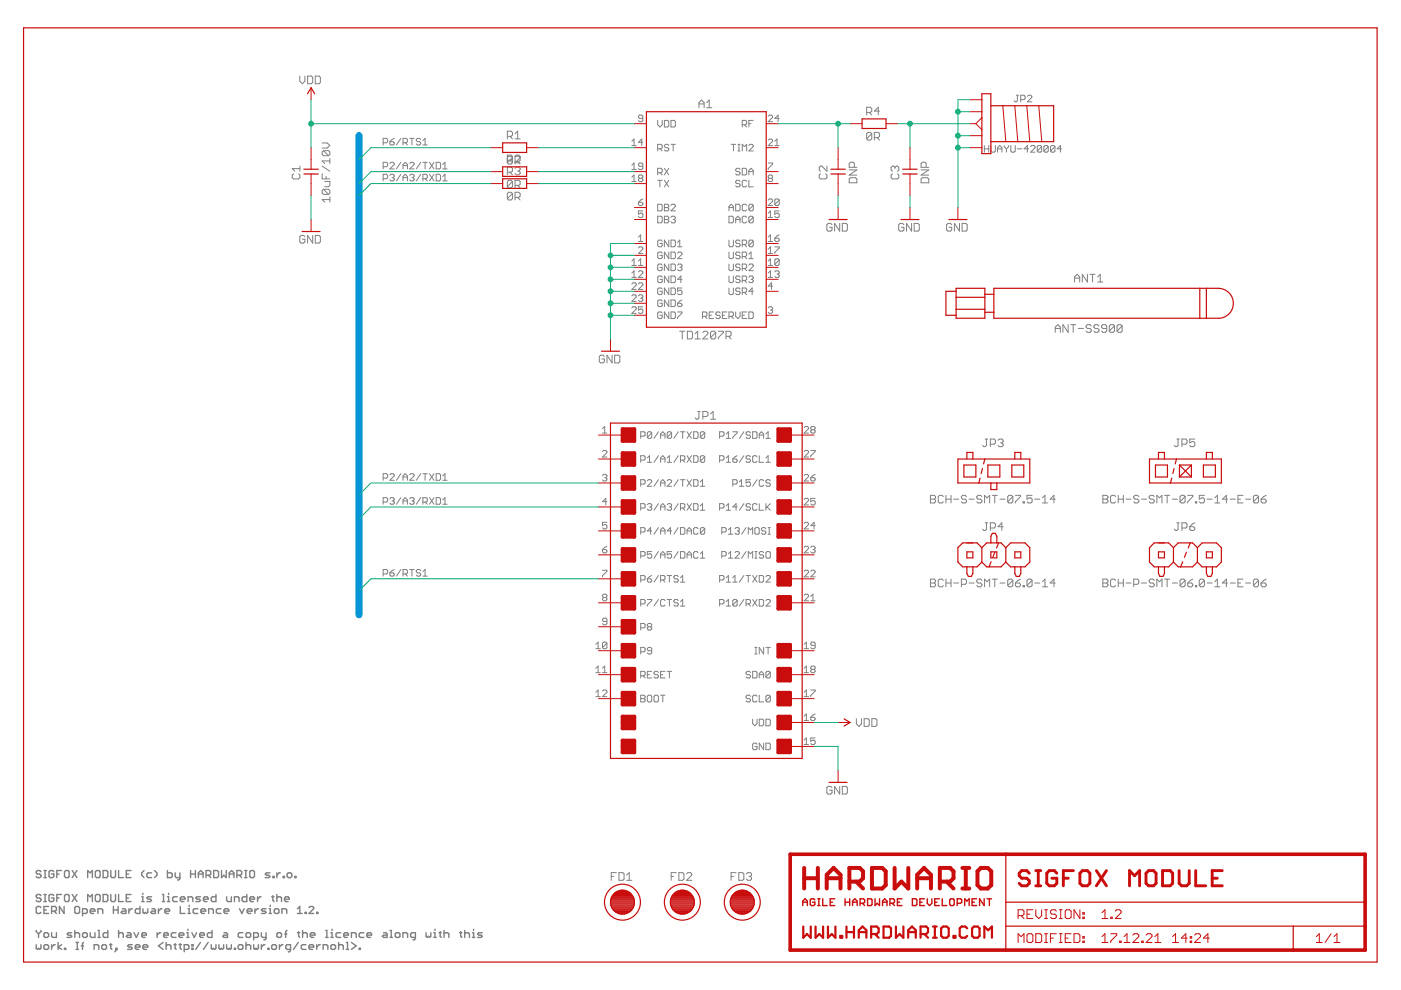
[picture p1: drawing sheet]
<svg xmlns="http://www.w3.org/2000/svg" width="297mm" height="210mm" viewBox="0 0 297 210" stroke-linecap="round" stroke-linejoin="round" font-family="sans-serif">
<g fill="none" stroke="#808080" stroke-width=".3">
<path d="M7.7 197.3v.2l.5 .5M8.2 198v.8M8.7 184.8l-.3-.2h-.5l-.2 .5 .2 .2h.5l.3 .3v.2l-.3 .3h-.5l-.2-.3M8.7 189.9l-.3-.2h-.5l-.2 .2 .2 .5h.5l.3 .2v.3l-.3 .3h-.5l-.2-.3M8.7 192.4l-.3-.2h-.5l-.2 .2v1l.2 .3h.5l.3-.3M8.7 197.3v.2l-.5 .5M9.3 184.6h.5M9.3 186.1h.5M9.3 189.7h.5M9.3 191.2h.5M9.3 192.9h.5M9.6 184.6v1.5"/>
<path d="M9.6 189.7v1.5M9.6 197.8h.5l.2 .2v.5l-.2 .3h-.5l-.3-.3v-.5zM10.3 192.2h-1v1.5h1M10.9 193.2h.8l.3-.3v-.5l-.3-.2h-.8v1.5M10.9 197.8v.7l.3 .3h.8v-1M11.4 184.8l-.2-.2h-.6l-.2 .2v1l.2 .3h.6l.2-.3v-.5h-.5M11.4 189.9l-.2-.2h-.6l-.2 .2v1l.2 .3h.6l.2-.3v-.5h-.5M11.5 193.2l.5 .5M12 185.3h.5M12 190.4h.5M12.3 199.8v1.5M13 184.6h-1v1.5"/>
<path d="M13 189.7h-1v1.5M13.6 192.2v1.5l-1-1.5v1.5M13.7 189.9l.2-.2h.5l.3 .2v1l-.3 .3h-.5l-.2-.3zM13.9 184.6h.5l.3 .2v1l-.3 .3h-.5l-.2-.3v-1zM15.2 197.8h-.7l-.3 .2 .3 .3h.5l.2 .2-.2 .3h-.8M15.3 184.6l1 1.5M15.3 189.7l1 1.5M15.9 192.4l.2-.2h.5l.3 .2v1l-.3 .3h-.5l-.2-.3zM15.9 197.3v1.5M15.9 198l.2-.2h.5l.3 .2v.8M16.1 199.8h.5M16.3 184.6l-1 1.5"/>
<path d="M16.3 189.7l-1 1.5M16.4 199.8v1.5M17.5 193.7h.7l.3-.3v-.5l-.3-.2h-.7v1.5M17.7 199.8l-.2 .2v1.3M17.7 197.8h.5l.3 .2v.5l-.3 .3h-.5l-.2-.3v-.5zM18.6 186.1v-1.5l.5 .5 .5-.5v1.5M18.6 191.2v-1.5l.5 .4 .5-.4v1.5M19.1 193.2h1v-.3l-.2-.2h-.5l-.3 .2v.5l.3 .3h.5M19.1 197.8v.7l.3 .3h.7v-1M20.2 189.9l.3-.2h.5l.2 .2v1l-.2 .3h-.5l-.3-.3zM20.5 184.6h.5l.2 .2v1l-.2 .3h-.5l-.3-.3v-1zM20.8 193.7v-1h.7l.3 .2v.8"/>
<path d="M20.8 198.8h.5M20.8 197.3h.2v1.5M21.9 184.6h.7l.3 .2v1l-.3 .3h-.7zM21.9 189.7h.7l.3 .2v1l-.3 .3h-.7zM22.9 197.3v1.5h-.8l-.2-.3v-.5l.2-.2h.8M23.5 184.6v1.2l.2 .3h.6l.2-.3v-1.2M23.5 189.7v1.2l.2 .3h.6l.2-.3v-1.2M24 192.9h1M24 192.2v1.5M25 192.2v1.5M25.1 184.6v1.5h1M25.1 189.7v1.5h1"/>
<path d="M25.1 197.3v1.5M25.1 198l.3-.2h.5l.2 .2v.8M25.9 192.7h.5l.3 .2v.8h-.8l-.2-.3 .2-.2h.8M26.8 185.3h.5M26.8 190.4h.5M27 197.8h.5l.3 .2v.8h-.8l-.2-.3 .2-.2h.8M27.3 192.7v1M27.8 184.6h-1v1.5h1M27.8 189.7h-1v1.5h1M28.1 192.7h-.3l-.5 .5M28.4 197.8l.5 1 .5-1M29.7 192.2v1.5h-.8l-.2-.3v-.5l.2-.2h.8"/>
<path d="M30.1 198.3h1v-.3l-.3-.2h-.5l-.2 .2v.5l.2 .3h.5M30.1 191.2h.4M30.1 190.1h.2v1.1M30.3 189.4v.3M30.3 192.7v.7l.3 .3 .2-.3 .3 .3 .2-.3v-.7M30.5 184.6l-.4 .5v.5l.4 .5M32.1 185.1h-.7l-.3 .2v.5l.3 .3h.7M32.1 190.1h-.7l-.3 .3 .3 .2h.5l.2 .3-.2 .3h-.8M32.2 192.7h.5l.3 .2v.8h-.8l-.2-.3 .2-.2h.8M32.8 184.6l.5 .5v.5l-.5 .5M33.3 197.8v1M33.6 192.7v1"/>
<path d="M34.1 197.8h-.3l-.5 .5M34.3 192.7h-.2l-.5 .5M34.4 189.7h.3v1.5M34.4 191.2h.5M34.6 199.8l-1 .8 1 .7M34.7 198.3h1v-.3l-.3-.2h-.5l-.2 .2v.5l.2 .3h.5M35 193.2h1v-.3l-.3-.2h-.5l-.2 .2v.5l.2 .3h.5M35.2 199.8v1.5M35.5 184.6v1.5h.8l.2-.3v-.5l-.2-.2h-.8M35.5 191.2h.5M35.5 190.1h.3v1.1M35.8 189.4v.3"/>
<path d="M37.1 185.1v.7l.3 .3h.7M37.3 197.8h-.7l-.3 .2v.5l.3 .3h.7M37.6 190.1h-.7l-.3 .3v.5l.3 .3h.7M38 198.3h1v-.3l-.3-.2h-.5l-.2 .2v.5l.2 .3h.5M38.1 185.1v1.2l-.2 .3h-.3M38.2 190.6h1l-.2-.5h-.5l-.3 .3v.5l.3 .3h.5M38.2 192.2v1.5h1M39.6 197.8h.2v1M39.6 198.8h.5M39.8 197v.3M39.9 191.2v-1.1h.7l.3 .3v.8M39.9 193.7h.5"/>
<path d="M39.9 192.7h.2v1M40.1 191.9v.3M40.4 185.3h1M40.4 184.6v1.5M40.7 197.8l.5 1 .5-1M41.4 184.6v1.5M42 192.7h-.8l-.2 .2v.5l.2 .3h.8M42.1 185.3h1M42.1 186.1v-1l.4-.5 .6 .5v1M42.3 198.3h1v-.3l-.2-.2h-.5l-.3 .2v.5l.3 .3h.5M42.5 190.1h-.7l-.3 .3 .3 .2h.4l.3 .3-.3 .3h-.7M42.5 199.8l-1 1.5"/>
<path d="M42.6 193.2h1v-.3l-.3-.2h-.5l-.2 .2v.5l.2 .3h.5M43.1 190.6h1l-.2-.5h-.5l-.3 .3v.5l.3 .3h.5M43.7 185.6h.7l.3-.3v-.5l-.3-.2h-.7v1.5M44.1 199.8l-1 1.5M44.2 185.6l.5 .5M44.2 193.7v-1h.8l.2 .2v.8M45 197.3v1.5h-.8l-.2-.3v-.5l.2-.2h.8M45.3 184.6h.8l.2 .2v1l-.2 .3h-.8zM45.8 189.7v1.5h-.8l-.2-.3v-.5l.2-.3h.8M46.9 192.7h-.8l-.2 .2v.5l.2 .3h.8M47 184.6v1.5l.5-.5 .5 .5v-1.5M47.5 197.8h.5l.2 .2v.8h-.7l-.3-.3 .3-.2h.7"/>
<path d="M47.5 193.2h1v-.3l-.2-.2h-.5l-.3 .2v.5l.3 .3h.5M48 190.1v.8l.3 .3h.7v-1.1M48.6 185.3h1M48.6 186.1v-1l.5-.5 .5 .5v1M49.7 191.2v-1.1h.7l.3 .3v.8M50.2 185.6h.8l.2-.3v-.5l-.2-.2h-.8v1.5M50.7 185.6l.5 .5M50.8 192.7l.5 1 .5-1M51.5 197.8h-.7l-.3 .2v.5l.3 .3h.7M51.9 184.6h.5M51.9 186.1h.5M52.1 184.6v1.5"/>
<path d="M52.2 199.8v1.5M52.3 189.7v1.5h-.7l-.3-.3v-.5l.3-.3h.7M52.4 197.8h.5l.2 .2v.5l-.2 .3h-.5l-.2-.3v-.5zM52.4 193.2h1v-.3l-.2-.2h-.5l-.3 .2v.5l.3 .3h.5M53 190.6h1l-.3-.5h-.5l-.2 .3v.5l.2 .3h.5M53.2 184.6h.5l.3 .2v1l-.3 .3h-.5l-.2-.3v-1zM53.8 198.8h.7l.3-.3v-.5l-.3-.2h-.7v1.5M54.1 192.7v1M54.6 190.1v1.1M54.8 192.7h-.3l-.4 .5M55.4 190.1h-.3l-.5 .5M55.4 197.8v.7l.3 .3h.7"/>
<path d="M56.4 192.7h-.7l-.3 .2 .3 .3h.5l.2 .2-.2 .3h-.8M56.4 197.8v1.2l-.2 .3h-.3M57.1 193.7h.5M57.1 192.7h.2v1M57.2 185.1h-.7l-.3 .2 .3 .3h.5l.2 .2-.2 .3h-.8M57.3 191.9v.3M57.6 190.1h.5M57.8 189.9v1l.3 .3M57.9 185.8h.2v.3h-.2zM58.4 192.7h.5l.2 .2v.5l-.2 .3h-.5l-.3-.3v-.5zM58.7 185.1v1M58.7 189.7v1.5"/>
<path d="M58.7 190.4l.2-.3h.5l.3 .3v.8M58.9 197.8h.5l.3 .2v.5l-.3 .3h-.5l-.2-.3v-.5zM59.4 185.1h-.2l-.5 .5M59.8 193.7v-1h.7l.3 .2v.8M60 185.8h.3v.3h-.3zM60.3 190.6h1l-.2-.5h-.5l-.3 .3v.5l.3 .3h.5M60.3 198h.5M60.8 197.3l-.2 .2v1.3M60.9 185.3l.2-.2h.5l.3 .2v.5l-.3 .3h-.5l-.2-.3zM62.5 185.8h.3v.3h-.3zM63.1 193.7h1M63.1 192.7l.5-.5v1.5"/>
<path d="M63.1 197.8h.5M63.2 199.8l-1 1.5M63.3 197.5v1l.3 .3M64.2 198l.2-.2h.5l.3 .2v.8M64.2 197.3v1.5M64.7 193.4h.2v.3h-.2zM65.5 192.4l.3-.2h.5l.2 .2v.3l-1 1h1M65.8 198.3h1v-.3l-.3-.2h-.5l-.2 .2v.5l.2 .3h.5M67.1 193.4h.3v.3h-.3zM69.1 198.8h.5M69.1 197.3h.2v1.5M70.1 198.8h.6"/>
<path d="M70.1 197.8h.3v1M70.4 197v.3M71.8 199.8v1.5M72.2 197.8h-.7l-.3 .2v.5l.3 .3h.7M72.9 198.3h1l-.3-.5h-.5l-.2 .2v.5l.2 .3h.5M73.4 199.8h.3v1.5M74.5 198.8v-1h.8l.2 .2v.8M74.5 199.8l1 .8-1 .7M77.2 197.8h-.8l-.2 .2v.5l.2 .3h.8M77.8 198.3h1l-.3-.5h-.5l-.2 .2v.5l.2 .3h.5M81.3 197.8h.5l.3 .2v.8h-.8l-.2-.3 .2-.2h.8M82.7 198.8h.5"/>
<path d="M82.7 197.3h.3v1.5M84 197.8h.5l.3 .2v.5l-.3 .3h-.5l-.2-.3v-.5zM85.4 198.8v-1h.8l.2 .2v.8M88.1 198.8h-.8l-.2-.3v-.5l.2-.2h.8v1.2l-.3 .3h-.2M90.3 197.8v.7l.3 .3 .2-.3 .3 .3 .2-.3v-.7M92 198.8h.5M92 197.8h.2v1M92.2 197v.3M93.1 197.8h.5M93.3 197.5v1l.3 .3M94.1 198l.3-.2h.5l.3 .2v.8M94.1 197.3v1.5"/>
<path d="M97.4 197.8h.5M97.7 197.5v1l.2 .3M98.5 198l.3-.2h.5l.2 .2v.8M98.5 197.3v1.5M100.2 198.8h.5M100.2 197.8h.2v1M100.4 197v.3M102.3 197.8h-.8l-.2 .2 .2 .3h.5l.3 .2-.3 .3h-.7M7.7 200.3v.8l.2 .2 .3-.2 .2 .2 .3-.2v-.8M9.6 200.3h.5l.2 .3v.5l-.2 .2h-.5l-.3-.2v-.5zM10.9 200.3v1M11.7 200.3h-.2l-.6 .5"/>
<path d="M13.1 200.3l-.8 .5 .8 .5M13.7 201.1h.2v.2h-.2zM16.1 201.3h.5M17.2 200.6h.5M20 201.3v-1h.7l.3 .3v.7M21.6 200.6l.2-.3h.5l.3 .3v.5l-.3 .2h-.5l-.2-.2zM23.2 200.3h.5M23.5 200v1.1l.2 .2M24.6 201.1h.2v.2h-.2zM24.8 201.3l-.5 .5M28 200.3h-.7l-.2 .3 .2 .2h.5l.2 .3-.2 .2h-.7M28.7 200.8h1v-.2l-.3-.3h-.5l-.2 .3v.5l.2 .2h.5"/>
<path d="M30.3 200.8h1v-.2l-.2-.3h-.5l-.3 .3v.5l.3 .2h.5M35.2 200.6l.3-.3h.5l.2 .3v.7M36.9 200.3h.5M37.1 200v1.1l.3 .2M38 200.3h.5M38.2 200v1.1l.3 .2M39.1 201.3h.7l.2-.2v-.5l-.2-.3h-.7v1.5M40.7 201.1h.2v.2h-.2zM40.7 200.3h.2v.3h-.2zM44.8 200.3v.8l.2 .2 .3-.2 .2 .2 .3-.2v-.8M46.4 200.3v.8l.3 .2 .2-.2 .3 .2 .2-.2v-.8M48 200.3v.8l.3 .2 .3-.2 .2 .2 .2-.2v-.8"/>
<path d="M49.7 201.1h.2v.2h-.2zM50.5 200.6l.3-.3h.5l.2 .3v.5l-.2 .2h-.5l-.3-.2zM52.2 200.6l.2-.3h.5l.2 .3v.7M53.8 200.3v.8l.2 .2 .3-.2 .2 .2 .3-.2v-.8M55.4 200.3v1M56.2 200.3h-.3l-.5 .5M56.8 201.1h.2v.2h-.2zM57.6 200.6l.2-.3h.6l.2 .3v.5l-.2 .2h-.6l-.2-.2zM59.2 200.3v1M60 200.3h-.3l-.5 .5M61.6 201.3h-.7l-.3-.2v-.5l.3-.3h.7v1.2l-.2 .3h-.3M64.9 200.3h-.8l-.2 .3v.5l.2 .2h.8"/>
<path d="M65.5 200.8h1l-.2-.5h-.5l-.3 .3v.5l.3 .2h.5M67.1 200.3v1M67.9 200.3h-.3l-.5 .5M68.5 201.3v-1h.8l.2 .3v.7M70.4 200.3h.5l.2 .3v.5l-.2 .2h-.5l-.3-.2v-.5zM71.8 200.6l.2-.3h.5l.3 .3v.7M73.4 201.3h.5M76.2 201.1h.2v.2h-.2z"/>
</g>
<g fill="none" stroke="#808080" stroke-width=".21">
<path d="M63.6 16.1v1.1l.5 .6 .5-.6v-1.1M65.2 16.1h.8l.3 .3v1.1l-.3 .3h-.8zM66.8 16.1h.8l.3 .3v1.1l-.3 .3h-.8zM62.2 36.9l-.2 .2v.6l.2 .2h1.1l.3-.2v-.6l-.3-.2M63.6 35.2v1.1M63.6 35.8h-1.6l.5 .5M68.3 36.9v1h1.6M68.3 35.2l1.6 1.1M68.3 30.3h1.1l.5 .5-.5 .6h-1.1M68.6 31.9h1.1l.2 .3v.6l-.2 .2M68.6 31.9l-.3 .3v.6l.3 .2h1.1M68.6 31.9l1.1 1.1"/>
<path d="M68.9 38.5h1v.8l-.2 .3h-.8M69.1 37.4v.5M69.9 33.6v1.1M69.9 34.1h-1.6l.6 .6M81.2 35.3h.8l.2-.2v-.5l-.2-.2h-.8v1.4M81.2 37.9h.8l.2-.2v-.5l-.2-.2h-.8v1.4M81.2 30.3h.8l.2-.3v-.4l-.2-.3h-.8v1.4M82.7 34.6l.2-.2h.5l.2 .2v.3l-.9 .9h.9M82.7 30h.7l.2 .5-.2 .2h-.5l-.2-.2zM82.7 37.2l.2-.2h.5l.2 .2-.2 .5M83.1 37.7h.3M83.4 37.7l.2 .2-.2 .5h-.5l-.2-.3"/>
<path d="M83.6 29.3l-.9 .7M85 37l-.9 1.4M85 29.3l-.9 1.4M85 34.4l-.9 1.4M85.4 30.3h.7l.3-.3v-.4l-.3-.3h-.7v1.4M85.4 35.8v-.9l.5-.5 .5 .5v.9M85.4 38.4v-1l.5-.4 .5 .4v1M85.4 37.7h1M85.4 35.1h1M85.9 30.3l.5 .4M86.9 34.6l.2-.2h.5l.2 .2v.3l-.9 .9h.9M86.9 37.2l.2-.2h.5l.2 .2-.2 .5"/>
<path d="M86.9 29.3h.9M87.3 37.7h.3M87.3 29.3v1.4M87.6 37.7l.2 .2-.2 .5h-.5l-.2-.3M89.2 37l-.9 1.4M89.2 29.6l-.2-.3h-.5l-.2 .3 .2 .4h.5l.2 .3-.2 .4h-.5l-.2-.2M89.2 34.4l-.9 1.4M89.7 34.4h.9M89.7 37.9h.7l.2-.2v-.5l-.2-.2h-.7v1.4M89.7 29.8l.4-.5v1.4M89.7 30.7h.9M90.1 37.9l.5 .5"/>
<path d="M90.1 34.4v1.4M91.1 37l.9 1.4M91.1 34.4l.9 1.4M92 37l-.9 1.4M92 34.4l-.9 1.4M92.5 34.4h.7l.2 .2v1l-.2 .2h-.7zM92.5 37h.7l.2 .2v.9l-.2 .3h-.7zM93.9 34.9l.4-.5v1.4M93.9 37.4l.4-.4v1.4M93.9 38.4h.9M93.9 35.8h.9M107.6 28.9h.8l.2-.3v-.5l-.2-.3h-.8v1.6"/>
<path d="M107.6 36.5h.8l.2-.2v-.6l-.2-.3h-.8v1.7M107.6 33.4l.2-.3h.6l.2 .3-1 1.1M107.6 34.5l.2 .3h.6l.2-.3M108.1 28.9l.5 .5M108.1 34l.5 .5M108.1 36.5l.5 .6M108.6 34.5v-1.3l-.2-.3h-.8v1.6M108.6 38.5l-.2-.3h-.6l-.2 .3v1.1M108.6 38.5v1.1l-.2 .3h-.6l-.2-.3M108.6 38.5l-1 1.1M108.6 33.7l-.2 .3h-.8M109.2 39.3h.8l.3-.2v-.6l-.3-.3h-.8v1.7"/>
<path d="M109.2 33.2l.3-.3h.5l.3 .3v.8l-.3 .2h-.8M109.2 35.7l.3-.3h.5l.3 .3v.3l-.3 .3M109.2 28.4l.5-.6v1.6M109.2 29.4h1.1M109.7 34.2l.6 .6M109.7 39.3l.6 .6M109.7 36.3h.3M110 36.3l.3 .2v.3l-.3 .3h-.5l-.3-.3M110.3 34.5h-1.1l1.1-1.1-.3-.3h-.8v1.7M134 38.5h.9M134 30l.4-.5v1.4M134 35l.4-.4v1.4"/>
<path d="M134 37.6l.4-.5v1.4M134 30.9h.9M134 36h.9M135.6 37.8l-.2 .2 .2 .5h.5l.2-.2-.2-.5M135.6 37.8l-.2-.2 .2-.5h.5l.2 .2-.2 .5M135.6 37.8h.5M136.3 25.1h-.7l-.2-.2 .2-.5h.5l.2 .2v1l-.2 .2h-.5l-.2-.2M136.3 35.3h-.7l-.2-.3 .2-.4h.5l.2 .2v.9l-.2 .3h-.5l-.2-.3M136.3 30.2h-.9l.7-.7v1.4M139.4 31.5h.8l.2-.2v-.5l-.2-.2h-.8v1.4M139.4 38.2h1M139.4 25.5v1l.5 .4 .5-.4v-1"/>
<path d="M139.4 36.6h.8l.2-.2v-.5l-.2-.2h-.8v1.4M139.9 31.5l.5 .5M139.9 38.2v1.4M139.9 36.6l.5 .5M140.9 25.5h.7l.2 .3v.9l-.2 .2h-.7zM140.9 38.2l.9 1.4M140.9 35.7l.9 1.4M141.8 30.8l-.2-.2h-.5l-.2 .2 .2 .5h.5l.2 .2-.2 .5h-.5l-.2-.2M141.8 38.2l-.9 1.4M141.8 35.7l-.9 1.4M142.3 25.5h.7l.2 .3v.9l-.2 .2h-.7zM142.3 30.6h.9"/>
<path d="M142.7 30.6v1.4M148.2 22.8v-1l.5-.6 .6 .6v1M148.2 22h1.1M149.8 21.8l.6-.6v1.6M149.8 22.8h1.1M155 30.6h1M155.5 30.6v1.4M156.4 30.6h.5M156.4 32h.5M156.7 30.6v1.4M156.9 35.9l-.2-.2h-.5l-.2 .2 .2 .5h.5l.2 .2-.2 .5h-.5l-.2-.2M156.9 38.5l-.2-.3h-.5l-.2 .3 .2 .4h.5l.2 .3-.2 .4h-.5l-.2-.2"/>
<path d="M157.4 35.7h.7l.2 .2v1l-.2 .2h-.7zM157.4 26.5h.7l.2-.3v-.4l-.2-.3h-.7v1.4M157.4 32v-1.4l.4 .5 .5-.5v1.4M157.8 26.5l.5 .4M158.3 38.5l-.2-.3h-.5l-.2 .3v.9l.2 .2h.5l.2-.2M158.8 37.1v-.9l.4-.5 .5 .5v.9M158.8 38.2v1.4h.9M158.8 30.8l.2-.2h.5l.2 .2v.3l-.9 .9h.9M158.8 36.4h.9M158.8 26.2h.4M159.7 25.5h-.9v1.4M162.9 24.6l.2-.2h.5l.2 .2v.3l-.9 .9h.9"/>
<path d="M162.9 29.7l.2-.2h.5l.2 .2v.3l-.9 .9h.9M162.9 34.6h.9v.2l-.9 .9v.3M163.1 37.8l-.2 .2 .2 .5h.5l.2-.2-.2-.5M163.1 37.8l-.2-.2 .2-.5h.5l.2 .2-.2 .5M163.1 37.8h.5M164.3 30l.4-.5v1.4M164.3 30.9h.9M165.2 25.1h-.9l.7-.7v1.4M174 36.9l-.3 .2v.6l.3 .2h1l.3-.2v-.6l-.3-.2M175.3 35.2v1.1l-1.1-1.1h-.2l-.3 .3v.5l.3 .3M180 38l.3-.3h1.1l.3 .3v.8h-1.7zM180 36h1.7l-1.7 1.1h1.7"/>
<path d="M181.1 35.5v-.8l-.2-.3h-.6l-.3 .3v.8h1.7M183.7 23.8h.9l.2-.2v-.6l-.2-.3h-.9v1.7M184.3 23.8l.5 .6M184.8 28.3v1.1l-.2 .3h-.6l-.3-.3M184.8 28.3l-.2-.2h-.6l-.3 .2v1.1M184.8 28.3l-1.1 1.1M185.4 29.2h.8l.3-.3v-.6l-.3-.2h-.8v1.6M185.9 29.2l.6 .5M186.5 23.6h-1.1l.8-.9v1.7M189.2 36.9l-.3 .2v.6l.3 .2h1.1l.3-.2v-.6l-.3-.2M189.8 35.5l.2-.3h.3l.3 .3v.5l-.3 .3M189.8 35.5l-.3-.3h-.3l-.3 .3v.5l.3 .3"/>
<path d="M189.8 35.5v.3M195.3 38l.3-.3h1l.3 .3v.8h-1.6zM195.3 36h1.6l-1.6 1.1h1.6M196.4 35.5v-.8l-.3-.3h-.5l-.3 .3v.8h1.6M208.7 30.9v1.4M208.7 31.6h.9M209.6 30.9v1.4M210.1 30.9v1.1l.2 .3h.5l.2-.3v-1.1M211.5 31.6h.9M211.5 32.3v-1l.5-.4 .4 .4v1M212.9 30.9v.2l.5 .5M213.4 31.6v.7"/>
<path d="M213.8 30.9v.2l-.4 .5M214.3 30.9v1.1l.2 .3h.5l.2-.3v-1.1M215.5 20.2h.4M215.7 31.6h.9M215.7 20.2v1.2l-.2 .2-.5-.2M216.4 21.1h.7l.2-.2v-.5l-.2-.2h-.7v1.4M217.8 20.4l.3-.2h.4l.3 .2v.3l-1 .9h1M218.1 31.6h-1l.7-.7v1.4M218.5 31.1l.3-.2h.4l.3 .2v.2l-1 1h1M220.9 31.1v.9l-.3 .3h-.4l-.3-.3M220.9 31.1l-.3-.2h-.4l-.3 .2v.9M220.9 31.1l-1 .9"/>
<path d="M222.2 31.1v.9l-.2 .3h-.4l-.3-.3M222.2 31.1l-.2-.2h-.4l-.3 .2v.9M222.2 31.1l-.9 .9M223.7 31.1v.9l-.3 .3h-.4l-.3-.3M223.7 31.1l-.3-.2h-.4l-.3 .2v.9M223.7 31.1l-1 .9M225.1 31.6h-1l.7-.7v1.4M64.6 50.2l-.2-.3h-.6l-.2 .3v1.1l.2 .2h.6l.2-.2v-.6h-.5M66.3 49.9v1.6l-1.1-1.6v1.6M66.8 49.9h.8l.3 .3v1.1l-.3 .2h-.8zM68.6 40.1h1.1l.2 .3v.5l-.2 .3M68.6 40.1l-.3 .3v.5l.3 .3h1.1"/>
<path d="M68.6 40.1l1.1 1.1M69.9 42.3h-1.6l.6 .5M69.9 41.8v1M108.6 41l-.2-.2h-.6l-.2 .2v1.1M108.6 41v1.1l-.2 .3h-.6l-.2-.3M108.6 41l-1 1.1M109.2 41.8h.8l.3-.2v-.6l-.3-.2h-.8v1.6M109.7 41.8l.6 .6M134 57.9l.4-.5v1.4M134 56.3h.9M134 55.4l.4-.5v1.4M134 58.8h.9"/>
<path d="M135.4 50.3l.4-.5v1.4M135.4 55.4l.4-.5v1.4M135.4 42.9h.7l.2 .4-.2 .3h-.5l-.2-.3zM135.4 51.2h.9M135.4 52.6l.2-.3h.5l.2 .3v.2l-.9 .9h.9M135.4 57.7l.2-.3h.5l.2 .3v.2l-.9 .9h.9M135.4 56.3h.9M136.3 44.7h-.9v.7l.7-.2 .2 .2v.5l-.2 .2h-.5l-.2-.2M136.3 42.2l-.9 .7M139.4 43.3h.8l.2 .2v1l-.2 .2h-.8zM139.4 45.8h.8l.2 .3v.9l-.2 .2h-.8zM140.4 51.1l-.2-.2h-.5l-.3 .2v1l.3 .2h.5l.2-.2v-.5h-.5"/>
<path d="M140.4 53.7l-.2-.3h-.5l-.3 .3v.9l.3 .2h.5l.2-.2v-.5h-.5M140.4 56.2l-.2-.2h-.5l-.3 .2v.9l.3 .3h.5l.2-.3v-.4h-.5M140.4 58.8l-.2-.3h-.5l-.3 .3v.9l.3 .2h.5l.2-.2v-.5h-.5M140.9 43.3h.7l.2 .2-.2 .5 .2 .5-.2 .2h-.7zM140.9 45.8h.7l.2 .3-.2 .4 .2 .5-.2 .2h-.7zM140.9 46.5h.7M140.9 44h.7M141.8 50.9v1.4l-.9-1.4v1.4M141.8 53.4v1.4l-.9-1.4v1.4M141.8 56v1.4l-.9-1.4v1.4M141.8 58.5v1.4l-.9-1.4v1.4M142.3 58.5h.7l.2 .3v.9l-.2 .2h-.7z"/>
<path d="M142.3 50.9h.7l.2 .2v1l-.2 .2h-.7zM142.3 53.4h.7l.2 .3v.9l-.2 .2h-.7zM142.3 56h.7l.2 .2v.9l-.2 .3h-.7zM142.3 43.5l.2-.2h.5l.2 .2v.3l-.9 .9h.9M142.3 46.1l.2-.3h.5l.2 .3-.2 .4M142.7 46.5h.3M143 46.5l.2 .3-.2 .4h-.5l-.2-.2M143.7 52.3h.9M143.7 51.4l.4-.5v1.4M143.7 53.7l.2-.3h.5l.2 .3v.2l-.9 .9h.9M143.7 56.2l.2-.2h.5l.2 .2-.2 .5M144.1 56.7h.3"/>
<path d="M144.4 56.7l.2 .2-.2 .5h-.5l-.2-.3M144.6 59.2h-.9l.7-.7v1.4M154.6 50.9v1.2l.2 .2h.5l.2-.2v-1.2M154.6 53.4v1.2l.2 .2h.5l.2-.2v-1.2M154.6 44.7v-.9l.4-.5 .5 .5v.9M154.6 45.8h.7l.2 .3v.9l-.2 .2h-.7zM154.6 56v1.1l.2 .3h.5l.2-.3v-1.1M154.6 58.5v1.2l.2 .2h.5l.2-.2v-1.2M154.6 44h.9M156 43.3h.7l.2 .2v1l-.2 .2h-.7zM156 47.2v-.9l.4-.5 .5 .5v.9M156 46.5h.9"/>
<path d="M156.9 58.8l-.2-.3h-.5l-.2 .3 .2 .4h.5l.2 .3-.2 .4h-.5l-.2-.2M156.9 51.1l-.2-.2h-.5l-.2 .2 .2 .5h.5l.2 .2-.2 .5h-.5l-.2-.2M156.9 53.7l-.2-.3h-.5l-.2 .3 .2 .4h.5l.2 .3-.2 .4h-.5l-.2-.2M156.9 56.2l-.2-.2h-.5l-.2 .2 .2 .5h.5l.2 .2-.2 .5h-.5l-.2-.3M157.4 51.8h.7l.2-.2v-.5l-.2-.2h-.7v1.4M157.4 54.4h.7l.2-.3v-.4l-.2-.3h-.7v1.4M157.4 56.9h.7l.2-.2v-.5l-.2-.2h-.7v1.4M157.4 59.5h.7l.2-.3v-.4l-.2-.3h-.7v1.4M157.8 56.9l.5 .5M157.8 54.4l.5 .4M157.8 59.5l.5 .4M157.8 51.8l.5 .5"/>
<path d="M158.3 43.5l-.2-.2h-.5l-.2 .2v1l.2 .2h.5l.2-.2M158.3 46.1l-.2-.3h-.5l-.2 .3v.9l.2 .2h.5l.2-.2M158.8 54.8h.9M158.8 56.2l.2-.2h.5l.2 .2v.3l-.9 .9h.9M158.8 58.8l.2-.3h.5l.2 .3-.2 .4M158.8 53.9l.4-.5v1.4M159.2 59.2h.3M159.5 59.2l.2 .3-.2 .4h-.5l-.2-.2M159.7 51.1l-.2-.2h-.5l-.2 .2v1M159.7 51.1v1l-.2 .2h-.5l-.2-.2M159.7 43.5l-.2-.2h-.5l-.2 .2v1M159.7 46.1l-.2-.3h-.5l-.2 .3v.9"/>
<path d="M159.7 43.5v1l-.2 .2h-.5l-.2-.2M159.7 46.1v.9l-.2 .2h-.5l-.2-.2M159.7 46.1l-.9 .9M159.7 51.1l-.9 1M159.7 43.5l-.9 1M162.9 42.4l.2-.2h.5l.2 .2v.3l-.9 .9h.9M162.9 45.2l.4-.5v1.4M162.9 50.3l.4-.5v1.4M162.9 51.2h.9M162.9 53.7h.9M162.9 46.1h.9M162.9 55.4l.4-.5v1.4"/>
<path d="M162.9 52.8l.4-.5v1.4M162.9 57.9l.4-.5v1.4M162.9 56.3h.9M162.9 58.8h.9M164.3 50.5h.7l.2 .5-.2 .2h-.5l-.2-.2zM164.3 52.3h.9v.3l-.9 .9v.2M164.3 57.7l.2-.3h.5l.2 .3-.2 .4M164.7 58.1h.3M165 58.1l.2 .3-.2 .4h-.5l-.2-.2M165.2 44.7h-.9v.7l.4-.2 .5 .2v.5l-.2 .2h-.5l-.2-.2M165.2 55.1l-.2-.2h-.5l-.2 .2v.9M165.2 42.4v.9l-.2 .3h-.5l-.2-.3"/>
<path d="M165.2 55.1v.9l-.2 .3h-.5l-.2-.3M165.2 42.4l-.2-.2h-.5l-.2 .2v.9M165.2 55.1l-.9 .9M165.2 49.8l-.9 .7M165.2 42.4l-.9 .9M176.4 47.6l-.3-.2h-.5l-.3 .2v1.1l.3 .3h.5l.3-.3v-.5h-.5M178 47.4v1.6l-1-1.6v1.6M178.6 47.4h.8l.3 .2v1.1l-.3 .3h-.8zM191.6 47.6l-.2-.2h-.6l-.3 .2v1.1l.3 .3h.6l.2-.3v-.5h-.5M193.3 47.4v1.6l-1.1-1.6v1.6M193.8 47.4h.8l.3 .2v1.1l-.3 .3h-.8zM201.8 47.6l-.3-.2h-.5l-.3 .2v1.1l.3 .3h.5l.3-.3v-.5h-.5"/>
<path d="M203.4 47.4v1.6l-1-1.6v1.6M204 47.4h.8l.3 .2v1.1l-.3 .3h-.8zM227.8 59.8v-1.1l.6-.5 .5 .5v1.1M227.8 59h1.1M230.5 58.2v1.6l-1-1.6v1.6M231.1 58.2h1.1M231.6 58.2v1.6M232.7 58.7l.6-.5v1.6M232.7 59.8h1.1M128.1 75.6l-.2-.3h-.6l-.2 .3v1.1l.2 .2h.6l.2-.2v-.6h-.5M129.8 75.3v1.6l-1.1-1.6v1.6M130.3 75.3h.8l.3 .3v1.1l-.3 .2h-.8z"/>
<path d="M134 65.3l.2-.3h.5l.2 .3v.2l-.9 .9h.9M134 60.2l.2-.2h.5l.2 .2v.2l-.9 1h.9M134 62.7l.2-.2h.5l.2 .2v.3l-.9 .9h.9M135.4 60.2l.2-.2h.5l.2 .2v.2l-.9 1h.9M135.4 62.7l.2-.2h.5l.2 .2-.2 .5M135.8 63.2h.3M136.1 63.2l.2 .2-.2 .5h-.5l-.2-.2M136.3 65h-.9v.7l.7-.2 .2 .2v.5l-.2 .2h-.5l-.2-.2M140.4 61.3l-.2-.2h-.5l-.3 .2v.9l.3 .3h.5l.2-.3v-.4h-.5M140.4 63.8l-.2-.2h-.5l-.3 .2v1l.3 .2h.5l.2-.2v-.5h-.5M140.4 66.4l-.2-.3h-.5l-.3 .3v.9l.3 .2h.5l.2-.2v-.5h-.5M141.8 61.1v1.4l-.9-1.4v1.4"/>
<path d="M141.8 63.6v1.4l-.9-1.4v1.4M141.8 66.1v1.4l-.9-1.4v1.4M142.3 61.1h.7l.2 .2v.9l-.2 .3h-.7zM142.3 63.6h.7l.2 .2v1l-.2 .2h-.7zM142.3 66.1h.7l.2 .3v.9l-.2 .2h-.7zM143.7 64.3h.7l.2 .5-.2 .2h-.5l-.2-.2zM143.7 66.1h.9v.3l-.9 .9v.2M144.1 70.2h1.1M144.6 61.1h-.9v.7l.7-.3 .2 .3v.4l-.2 .3h-.5l-.2-.3M144.6 63.6l-.9 .7M144.7 70.2v1.7M145.7 70.2h.9l.2 .3v1.1l-.2 .3h-.9z"/>
<path d="M147.4 71.9h1.1M147.4 70.8l.5-.6v1.7M148.9 67.1h.7l.3-.3v-.4l-.3-.3h-.7v1.4M149 70.5l.3-.3h.5l.3 .3v.3l-1.1 1.1h1.1M149.4 67.1l.5 .4M150.4 66.8h.4M151.3 66.1h-.9v1.4h.9M151.7 70.5l-.2-.3h-.6l-.3 .3v1.1M151.7 70.5v1.1l-.2 .3h-.6l-.3-.3M151.7 70.5l-1.1 1.1M152.3 70.2h1.1v.3l-1.1 1.1v.3M152.7 66.4l-.2-.3h-.5l-.2 .5 .2 .2h.5l.2 .5-.2 .2h-.5l-.2-.2"/>
<path d="M153.2 66.8h.4M153.9 71.3h.8l.3-.3v-.5l-.3-.3h-.8v1.7M154.1 66.1h-.9v1.4h.9M154.5 71.3l.5 .6M154.6 67.1h.7l.2-.3v-.4l-.2-.3h-.7v1.4M154.6 61.1v1.1l.2 .3h.5l.2-.3v-1.1M155 67.1l.5 .4M156 66.1v1l.4 .4 .5-.4v-1M156.9 61.3l-.2-.2h-.5l-.2 .2 .2 .5h.5l.2 .2-.2 .5h-.5l-.2-.3M157.4 66.8h.4M157.4 62h.7l.2-.2v-.5l-.2-.2h-.7v1.4M157.8 62l.5 .5"/>
<path d="M158.3 66.1h-.9v1.4h.9M158.8 66.1h.7l.2 .3v.9l-.2 .2h-.7zM159.7 61.8h-.9l.7-.7v1.4M162.9 65.3l.2-.3h.5l.2 .3-.2 .4M163.3 65.7h.3M163.6 65.7l.2 .3-.2 .4h-.5l-.2-.2M163.8 60.7h-.9l.7-.7v1.4M223.7 70.5v-1.1l.6-.6 .5 .6v1.1M223.7 69.6h1.1M226.5 68.8v1.7l-1.1-1.7v1.7M227 68.8h1.1M227.5 68.8v1.7"/>
<path d="M228.6 69.6h1.1M231.4 69.1l-.3-.3h-.6l-.2 .3v.3l.2 .2h.6l.3 .3v.3l-.3 .3h-.6l-.2-.3M233 69.1l-.3-.3h-.5l-.3 .3v.3l.3 .2h.5l.3 .3v.3l-.3 .3h-.5l-.3-.3M234.6 69.6h-.8l-.2-.2v-.3l.2-.3h.6l.2 .3v1.1l-.2 .3h-.6l-.2-.3M236.3 69.1l-.3-.3h-.5l-.3 .3v1.1M236.3 69.1v1.1l-.3 .3h-.5l-.3-.3M236.3 69.1l-1.1 1.1M237.9 69.1l-.3-.3h-.5l-.3 .3v1.1M237.9 69.1v1.1l-.3 .3h-.5l-.3-.3M237.9 69.1l-1.1 1.1M127.7 95.7l.3-.2h.4l.3 .2v.3l-1 .9h1M127.7 90.9l.5-.5v1.4"/>
<path d="M127.7 91.8h1M135.8 92.5h.7l.3-.3v-.4l-.3-.3h-.7v1.4M135.8 97.6h.7l.3-.3v-.4l-.3-.3h-.7v1.4M137.2 97.1l.5-.5v1.4M137.2 98h1M138.2 91.8l-1 .9M138.2 91.8l-.3-.3h-.4l-.3 .3v.9M138.2 91.8v.9l-.3 .2h-.4l-.3-.2M139.6 91.5l-.9 1.4M139.6 96.6l-.9 1.4M140.1 92.9v-.9l.4-.5 .5 .5v.9M140.1 98v-.9l.4-.5 .5 .5v.9"/>
<path d="M140.1 92.2h.9M140.1 97.3h.9M141.5 98h.9M141.5 97.1l.4-.5v1.4M142.4 91.8l-.2-.3h-.5l-.2 .3v.9M142.4 91.8v.9l-.2 .2h-.5l-.2-.2M142.4 91.8l-.9 .9M143.8 91.5l-.9 1.4M143.8 96.6l-.9 1.4M144.3 91.5h.9M144.3 97.6h.7l.2-.3v-.4l-.2-.3h-.7v1.4M144.7 91.5v1.4"/>
<path d="M144.7 97.6l.5 .4M145.7 91.5l.9 1.4M145.7 96.6l.9 1.4M146.6 91.5l-.9 1.4M146.6 96.6l-.9 1.4M147.1 91.5h.7l.2 .3v.9l-.2 .2h-.7zM147.1 96.6h.7l.2 .3v.9l-.2 .2h-.7zM147.9 87.2h.6M148.2 87.2v1.4l-.3 .3h-.3l-.2-.3M149 88.3h.8l.3-.2v-.6l-.3-.3h-.8v1.7M149.4 96.9l-.2-.3h-.5l-.2 .3v.9M149.4 91.8l-.2-.3h-.5l-.2 .3v.9"/>
<path d="M149.4 91.8v.9l-.2 .2h-.5l-.2-.2M149.4 96.9v.9l-.2 .2h-.5l-.2-.2M149.4 91.8l-.9 .9M149.4 96.9l-.9 .9M150.6 88.9h1.1M150.6 87.8l.6-.6v1.7M152.6 97.6h.7l.2-.3v-.4l-.2-.3h-.7v1.4M152.6 92.5h.7l.2-.3v-.4l-.2-.3h-.7v1.4M154 97.1l.4-.5v1.4M154 92.9h.9M154 98h.9M154 92l.4-.5v1.4"/>
<path d="M155.4 91.5h.9v.3l-.9 .9v.2M155.4 97.3h.7l.2 .5-.2 .2h-.5l-.2-.2zM156.3 96.6l-.9 .7M157.7 91.5l-.9 1.4M157.7 96.6l-.9 1.4M159.1 91.8l-.2-.3h-.5l-.2 .3 .2 .4h.5l.2 .3-.2 .4h-.5l-.2-.2M159.1 96.9l-.2-.3h-.5l-.2 .3 .2 .4h.5l.2 .3-.2 .4h-.5l-.2-.2M159.6 91.5h.7l.2 .3v.9l-.2 .2h-.7zM160.5 96.9l-.2-.3h-.5l-.2 .3v.9l.2 .2h.5l.2-.2M161 92.2h.9M161 96.6v1.4h.9M161 92.9v-.9l.4-.5 .5 .5v.9"/>
<path d="M162.4 92.9h.9M162.4 98h.9M162.4 92l.5-.5v1.4M162.4 97.1l.5-.5v1.4M170.5 95.7l.2-.2h.5l.2 .2v.3l-.9 .9h.9M170.5 90.7l.2-.3h.5l.2 .3v.2l-.9 .9h.9M171.9 95.5h.9v.2l-.9 1v.2M172.1 91.1l-.2-.2 .2-.5h.5l.2 .3-.2 .4M172.1 91.1l-.2 .3 .2 .4h.5l.2-.2-.2-.5M172.1 91.1h.5M208.9 93.1h.5M209.1 93.1v1.3l-.2 .3h-.3l-.3-.3"/>
<path d="M210 94.2h.8l.3-.3v-.6l-.3-.2h-.8v1.6M211.6 93.3l.3-.2h.5l.3 .2v.3l-.3 .3M212.1 93.9h.3M212.4 93.9l.3 .3v.2l-.3 .3h-.5l-.3-.3M249.5 93.1h.5M249.8 93.1v1.3l-.3 .3h-.3l-.2-.3M250.6 94.2h.8l.3-.3v-.6l-.3-.2h-.8v1.6M253.3 93.1h-1.1v.8l.6-.3h.2l.3 .3v.5l-.3 .3h-.5l-.3-.3M81.2 106.4h.8l.2-.2v-.5l-.2-.2h-.8v1.4M81.2 101.4h.8l.2-.3v-.4l-.2-.3h-.8v1.4M82.7 105.7l.2-.2h.5l.2 .2-.2 .5M82.7 100.7l.2-.3h.5l.2 .3v.2l-.9 .9h.9"/>
<path d="M83.1 106.2h.3M83.4 106.2l.2 .2-.2 .5h-.5l-.2-.2M85 105.5l-.9 1.4M85 100.4l-.9 1.4M85.4 106.2h1M85.4 101.8v-.9l.5-.5 .5 .5v.9M85.4 106.9v-.9l.5-.5 .5 .5v.9M85.4 101.1h1M86.9 105.7l.2-.2h.5l.2 .2-.2 .5M86.9 100.7l.2-.3h.5l.2 .3v.2l-.9 .9h.9M87.3 106.2h.3M87.6 106.2l.2 .2-.2 .5h-.5l-.2-.2"/>
<path d="M89.2 105.5l-.9 1.4M89.2 100.4l-.9 1.4M89.7 106.4h.7l.2-.2v-.5l-.2-.2h-.7v1.4M89.7 100.4h.9M90.1 106.4l.5 .5M90.1 100.4v1.4M91.1 105.5l.9 1.4M91.1 100.4l.9 1.4M92 105.5l-.9 1.4M92 100.4l-.9 1.4M92.5 105.5h.7l.2 .2v1l-.2 .2h-.7zM92.5 100.4h.7l.2 .3v.9l-.2 .2h-.7z"/>
<path d="M93.9 106.9h.9M93.9 106l.4-.5v1.4M93.9 100.9l.4-.5v1.4M93.9 101.8h.9M127.7 100.8l.3-.2h.4l.3 .2-.3 .5M127.7 116.5h.7l.3 .5-.3 .2h-.4l-.3-.2zM128.2 101.3h.2M128.4 101.3l.3 .2-.3 .5h-.4l-.3-.3M128.7 106.4h-1l.7-.7v1.4M128.7 110.7h-1v.7l.5-.2 .5 .2v.5l-.3 .2h-.4l-.3-.2M128.7 115.8l-1 .7M135.8 107.7h.7l.3-.2v-.5l-.3-.2h-.7v1.4"/>
<path d="M135.8 102.6h.7l.3-.2v-.5l-.3-.2h-.7v1.4M135.8 112.8h.7l.3-.2v-.5l-.3-.2h-.7v1.4M135.8 117.9h.7l.3-.3v-.4l-.3-.3h-.7v1.4M137.2 101.9l.3-.2h.4l.3 .2v.3l-1 .9h1M137.2 107l.3-.2h.4l.3 .2-.3 .5M137.7 107.5h.2M137.9 107.5l.3 .2-.3 .5h-.4l-.3-.3M138.2 116.9h-1v.7l.7-.2 .3 .2v.5l-.3 .2h-.4l-.3-.2M138.2 112.6h-1l.7-.7v1.4M139.6 101.7l-.9 1.4M139.6 106.8l-.9 1.4M139.6 111.9l-.9 1.4"/>
<path d="M139.6 116.9l-.9 1.4M140.1 108.2v-.9l.4-.5 .5 .5v.9M140.1 103.1v-.9l.4-.5 .5 .5v.9M140.1 113.3v-1l.4-.4 .5 .4v1M140.1 118.3v-.9l.4-.5 .5 .5v.9M140.1 102.4h.9M140.1 107.5h.9M140.1 112.6h.9M140.1 117.6h.9M141.5 101.9l.2-.2h.5l.2 .2v.3l-.9 .9h.9M141.5 107l.2-.2h.5l.2 .2-.2 .5M141.9 107.5h.3"/>
<path d="M142.2 107.5l.2 .2-.2 .5h-.5l-.2-.3M142.4 116.9h-.9v.7l.7-.2 .2 .2v.5l-.2 .2h-.5l-.2-.2M142.4 112.6h-.9l.7-.7v1.4M143.8 101.7l-.9 1.4M143.8 106.8l-.9 1.4M143.8 111.9l-.9 1.4M143.8 116.9l-.9 1.4M144.3 116.9h.7l.2 .3v.9l-.2 .2h-.7zM144.3 107.7h.7l.2-.2v-.5l-.2-.2h-.7v1.4M144.3 111.9h.7l.2 .2v.9l-.2 .3h-.7zM144.3 101.7h.9M144.7 101.7v1.4"/>
<path d="M144.7 107.7l.5 .5M145.7 101.7l.9 1.4M145.7 106.8l.9 1.4M145.7 112.6h.9M145.7 113.3v-1l.4-.4 .5 .4v1M145.7 118.3v-.9l.4-.5 .5 .5v.9M145.7 117.6h.9M146.6 101.7l-.9 1.4M146.6 106.8l-.9 1.4M147.1 101.7h.7l.2 .2v1l-.2 .2h-.7zM147.1 106.8h.7l.2 .2v.9l-.2 .3h-.7zM148 112.1l-.2-.2h-.5l-.2 .2v.9l.2 .3h.5l.2-.3"/>
<path d="M148 117.2l-.2-.3h-.5l-.2 .3v.9l.2 .2h.5l.2-.2M148.5 107.3l.4-.5v1.4M148.5 103.1h.9M148.5 102.2l.4-.5v1.4M148.5 117.4l.4-.5v1.4M148.5 108.2h.9M148.5 118.3h.9M149.4 112.1l-.2-.2h-.5l-.2 .2v.9M149.4 112.1v.9l-.2 .3h-.5l-.2-.3M149.4 112.1l-.9 .9M152.6 107.7h.7l.2-.2v-.5l-.2-.2h-.7v1.4M153 112.8h.7l.3-.2v-.5l-.3-.2h-.7v1.4"/>
<path d="M153 117.9h.7l.3-.3v-.4l-.3-.3h-.7v1.4M154 108.2h.9M154 107.3l.4-.5v1.4M154.4 113.3h1M154.4 118.3h1M154.4 112.3l.5-.4v1.4M154.4 117.4l.5-.5v1.4M155.4 102.6h.7l.2-.2v-.5l-.2-.2h-.7v1.4M155.8 112.1l.3-.2h.4l.3 .2-.3 .5M155.8 117.2l.3-.3h.4l.3 .3v.2l-1 .9h1M156.3 107.5h-.9l.7-.7v1.4M156.3 112.6h.2"/>
<path d="M156.5 112.6l.3 .2-.3 .5h-.4l-.3-.3M156.8 103.1h.9M156.8 102.2l.4-.5v1.4M157.7 106.8l-.9 1.4M158.2 111.9l-1 1.4M158.2 116.9l-1 1.4M158.6 113.3v-1.4l.5 .4 .5-.4v1.4M158.6 118.3v-1.4l.5 .5 .5-.5v1.4M159.1 101.7h-.9v.7l.7-.2 .2 .2v.5l-.2 .2h-.5l-.2-.2M159.1 107l-.2-.2h-.5l-.2 .2 .2 .5h.5l.2 .2-.2 .5h-.5l-.2-.3M160 116.9h.5M160 118.3h.5"/>
<path d="M160.3 111.9h.4l.3 .2v.9l-.3 .3h-.4l-.3-.3v-.9zM160.3 116.9v1.4M160.5 107l-.2-.2h-.5l-.2 .2v.9l.2 .3h.5l.2-.3M160.5 101.7l-.9 1.4M161 106.8v1.4h.9M161.9 101.9l-.2-.2h-.5l-.2 .2v1l.2 .2h.5l.2-.2M161.9 117.2l-.2-.3h-.5l-.2 .5 .2 .2h.5l.2 .5-.2 .2h-.5l-.2-.2M162.4 112.1l-.3-.2h-.4l-.3 .4 .3 .3h.4l.3 .4-.3 .3h-.4l-.3-.3M162.4 117.2l.2-.3h.5l.2 .3v.9l-.2 .2h-.5l-.2-.2zM162.4 106.8v1.4M162.6 107.5l.7 .7M162.9 111.9h.4"/>
<path d="M162.9 113.3h.4M163.1 111.9v1.4M163.3 101.9l-.2-.2h-.5l-.2 .5 .2 .2h.5l.2 .5-.2 .2h-.5l-.2-.2M163.3 106.8l-.9 .9M170.5 105.9l.2-.2h.5l.2 .2v.2l-.9 1h.9M170.5 111l.2-.3h.5l.2 .3v.2l-.9 .9h.9M170.5 116.1l.2-.3h.5l.2 .3v.2l-.9 .9h.9M170.5 100.8l.2-.2h.5l.2 .2v.2l-.9 1h.9M171.9 116.1l.2-.3h.5l.2 .3-.2 .4M171.9 101.3h.7l.2 .4-.2 .3h-.5l-.2-.3zM172.4 116.5h.2M172.6 116.5l.2 .3-.2 .4h-.5l-.2-.2"/>
<path d="M172.8 105.7h-.9v.7l.5-.3 .4 .3v.4l-.2 .3h-.5l-.2-.3M172.8 100.6l-.9 .7M172.8 111.4h-.9l.7-.7v1.4M197.3 105h.8l.3 .3v.3l-.3 .2 .3 .3v.3l-.3 .2h-.8zM197.3 105.8h.8M200 105.3l-.3-.3h-.5l-.3 .3v1.1l.3 .2h.5l.3-.2M200.6 105v1.6M200.6 105.8h1M201.6 105v1.6M202.2 105.8h1.1M204.9 105.3l-.3-.3h-.5l-.3 .3v.3l.3 .2h.5l.3 .3v.3l-.3 .2h-.5l-.3-.2M205.5 105.8h1"/>
<path d="M208.2 105.3l-.3-.3h-.5l-.3 .3v.3l.3 .2h.5l.3 .3v.3l-.3 .2h-.5l-.3-.2M208.7 106.6v-1.6l.6 .6 .5-.6v1.6M208.9 110.8h.5M209.1 110.8v1.4l-.2 .3h-.3l-.3-.3M210 112h.8l.3-.3v-.6l-.3-.3h-.8v1.7M210.4 105h1.1M210.9 105v1.6M212 105.8h1.1M212.7 111.7h-1.1l.8-.9v1.7M214.7 105.3l-.2-.3h-.6l-.2 .3v1.1M214.7 105.3v1.1l-.2 .2h-.6l-.2-.2M214.7 105.3l-1 1.1"/>
<path d="M215.3 105h1.1v.3l-1.1 1.1v.2M216.9 106.4h.3v.2h-.3zM218.8 105h-1.1v.8l.6-.2h.2l.3 .2v.6l-.3 .2h-.5l-.3-.2M219.4 105.8h1.1M221 105.6l.6-.6v1.6M221 106.6h1.1M223.7 105.8h-1l.8-.8v1.6M233.8 105h.8l.3 .3v.3l-.3 .2 .3 .3v.3l-.3 .2h-.8zM233.8 105.8h.8M236.5 105.3l-.2-.3h-.6l-.2 .3v1.1l.2 .2h.6l.2-.2M237.1 105v1.6M237.1 105.8h1.1"/>
<path d="M238.2 105v1.6M238.7 105.8h1.1M241.4 105.3l-.2-.3h-.6l-.2 .3v.3l.2 .2h.6l.2 .3v.3l-.2 .2h-.6l-.2-.2M242 105.8h1.1M244.7 105.3l-.2-.3h-.6l-.3 .3v.3l.3 .2h.6l.2 .3v.3l-.2 .2h-.6l-.3-.2M245.3 106.6v-1.6l.5 .6 .6-.6v1.6M246.9 105h1.1M247.5 105v1.6M248.6 105.8h1M249.5 110.8h.5M249.8 110.8v1.4l-.3 .3h-.3l-.2-.3M250.6 112h.8l.3-.3v-.6l-.3-.3h-.8v1.7"/>
<path d="M251.3 105.3l-.3-.3h-.5l-.3 .3v1.1M251.3 105.3v1.1l-.3 .2h-.5l-.3-.2M251.3 105.3l-1.1 1.1M251.8 105h1.1v.3l-1.1 1.1v.2M252.2 111.7h.8l.3 .3v.2l-.3 .3h-.5l-.3-.3zM253.3 110.8l-.5 .3-.6 .6M253.5 106.4h.2v.2h-.2zM255.4 105h-1.1v.8l.5-.2h.3l.3 .2v.6l-.3 .2h-.5l-.3-.2M255.9 105.8h1.1M257.6 105.6l.5-.6v1.6M257.6 106.6h1M260.3 105.8h-1.1l.8-.8v1.6"/>
<path d="M260.8 105.8h1.1M262.5 105.8h.5M263.5 105h-1v1.6h1M264.1 105.8h1.1M266.8 105.3l-.2-.3h-.6l-.3 .3v1.1M266.8 105.3v1.1l-.2 .2h-.6l-.3-.2M266.8 105.3l-1.1 1.1M267.4 105.8h.8l.3 .3v.3l-.3 .2h-.5l-.3-.2zM268.5 105l-.6 .3-.5 .5M81.2 121.7h.8l.2-.2v-.5l-.2-.2h-.8v1.4M82.7 121.5h.7l.2 .4-.2 .3h-.5l-.2-.3zM83.6 120.8l-.9 .7"/>
<path d="M85 120.8l-.9 1.4M85.4 121.7h.7l.3-.2v-.5l-.3-.2h-.7v1.4M85.9 121.7l.5 .5M86.9 120.8h.9M87.3 120.8v1.4M89.2 121l-.2-.2h-.5l-.2 .2 .2 .5h.5l.2 .2-.2 .5h-.5l-.2-.3M89.7 121.2l.4-.4v1.4M89.7 122.2h.9M126.3 136.6l.5-.5v1.4M126.3 137.5h1M127.7 120.9h1v.2l-1 1v.2M128 126.7l-.3-.3 .3-.4h.4l.3 .2-.3 .5"/>
<path d="M128 126.7l-.3 .2 .3 .5h.4l.3-.3-.3-.4M128 126.7h.4M128.7 131.8h-.7l-.3-.3 .3-.4h.4l.3 .2v.9l-.3 .3h-.4l-.3-.3M128.7 136.4v.9l-.3 .2h-.4l-.3-.2M128.7 136.4l-.3-.3h-.4l-.3 .3v.9M128.7 136.4l-1 .9M135.8 123h.7l.3-.3v-.4l-.3-.3h-.7v1.4M135.8 128h.7l.3-.2v-.5l-.3-.2h-.7v1.4M135.8 133.1h.7l.3-.2v-.5l-.3-.2h-.7v1.4M135.8 138.2h.7l.3-.2v-.5l-.3-.2h-.7v1.4M137.2 122.7h.7l.3 .5-.3 .2h-.4l-.3-.2zM137.2 127.1h1v.2l-1 1v.2"/>
<path d="M137.5 132.9l-.3-.2 .3-.5h.4l.3 .2-.3 .5M137.5 132.9l-.3 .2 .3 .5h.4l.3-.3-.3-.4M137.5 132.9h.4M138.2 138h-.7l-.3-.3 .3-.4h.4l.3 .2v.9l-.3 .3h-.4l-.3-.3M138.2 122l-1 .7M139.6 122l-.9 1.4M139.6 127.1l-.9 1.4M140.1 123h.7l.2-.3v-.4l-.2-.3h-.7v1.4M140.5 123l.5 .4M141 127.3l-.2-.2h-.5l-.2 .2v1l.2 .2h.5l.2-.2M141.5 122h.9M141.5 127.1h.9"/>
<path d="M141.9 122v1.4M141.9 127.1v1.4M143.8 122.3l-.2-.3h-.5l-.2 .5 .2 .2h.5l.2 .5-.2 .2h-.5l-.2-.2M143.8 127.3l-.2-.2h-.5l-.2 .5 .2 .2h.5l.2 .5-.2 .2h-.5l-.2-.2M144.3 122.5l.4-.5v1.4M144.3 127.6l.4-.5v1.4M144.3 123.4h.9M144.3 128.5h.9M152.6 123h.7l.2-.3v-.4l-.2-.3h-.7v1.4M152.6 128h.7l.2-.2v-.5l-.2-.2h-.7v1.4M154 123.4h.9M154 128.5h.9"/>
<path d="M154 122.5l.4-.5v1.4M154 127.6l.4-.5v1.4M155.4 123.4h.9M155.4 122.5l.4-.5v1.4M156.3 127.3l-.2-.2h-.5l-.2 .2v1M156.3 127.3v1l-.2 .2h-.5l-.2-.2M156.3 127.3l-.9 1M157.7 122l-.9 1.4M157.7 127.1l-.9 1.4M158.2 122h.9M158.2 128h.7l.2-.2v-.5l-.2-.2h-.7v1.4M158.6 122v1.4"/>
<path d="M158.6 128l.5 .5M159.6 122l.9 1.4M159.6 127.1l.9 1.4M160 137.3h.5M160 138.7h.5M160.3 137.3v1.4M160.5 122l-.9 1.4M160.5 127.1l-.9 1.4M161 122h.7l.2 .3v.9l-.2 .2h-.7zM161 127.1h.7l.2 .2v1l-.2 .2h-.7zM161.9 137.3v1.4l-.9-1.4v1.4M162.4 122.3l.2-.3h.5l.2 .3v.2l-.9 .9h.9"/>
<path d="M162.4 127.3l.2-.2h.5l.2 .2v.3l-.9 .9h.9M162.4 137.3h.9M162.9 137.3v1.4M170.5 121.1l.2-.2h.5l.2 .2v.3l-.9 .9h.9M170.5 126.2l.2-.2h.5l.2 .2v.2l-.9 1h.9M170.5 137.5h.9M170.5 136.6l.5-.5v1.4M171.9 121.1l.2-.2h.5l.2 .2v.3l-.9 .9h.9M171.9 127.4h.9M171.9 126.4l.5-.4v1.4M172.8 136.8h-.7l-.2-.2 .2-.5h.5l.2 .3v.9l-.2 .2h-.5l-.2-.2M197.3 122.8h.8l.3 .3v.2l-.3 .3 .3 .3v.2l-.3 .3h-.8z"/>
<path d="M197.3 123.6h.8M200 123.1l-.3-.3h-.5l-.3 .3v1l.3 .3h.5l.3-.3M200.6 123.6h1M200.6 122.8v1.6M201.6 122.8v1.6M202.2 123.6h1.1M203.8 123.9h.8l.3-.3v-.5l-.3-.3h-.8v1.6M205.5 123.6h1M208.2 123.1l-.3-.3h-.5l-.3 .3v.2l.3 .3h.5l.3 .3v.2l-.3 .3h-.5l-.3-.3M208.7 124.4v-1.6l.6 .5 .5-.5v1.6M210.4 122.8h1.1M210.9 122.8v1.6"/>
<path d="M212 123.6h1.1M214.7 123.1l-.2-.3h-.6l-.2 .3v1M214.7 123.1v1l-.2 .3h-.6l-.2-.3M214.7 123.1l-1 1M215.3 123.6h.8l.3 .3v.2l-.3 .3h-.5l-.3-.3zM216.4 122.8l-.6 .3-.5 .5M216.9 124.1h.3v.3h-.3zM218.8 123.1l-.3-.3h-.5l-.3 .3v1M218.8 123.1v1l-.3 .3h-.5l-.3-.3M218.8 123.1l-1.1 1M219.4 123.6h1.1M221 124.4h1.1"/>
<path d="M221 123.3l.6-.5v1.6M223.7 123.6h-1l.8-.8v1.6M233.8 122.8h.8l.3 .3v.2l-.3 .3 .3 .3v.2l-.3 .3h-.8zM233.8 123.6h.8M236.5 123.1l-.2-.3h-.6l-.2 .3v1l.2 .3h.6l.2-.3M237.1 123.6h1.1M237.1 122.8v1.6M238.2 122.8v1.6M238.7 123.6h1.1M240.4 123.9h.8l.2-.3v-.5l-.2-.3h-.8v1.6M242 123.6h1.1M244.7 123.1l-.2-.3h-.6l-.3 .3v.2l.3 .3h.6l.2 .3v.2l-.2 .3h-.6l-.3-.3"/>
<path d="M245.3 124.4v-1.6l.5 .5 .6-.5v1.6M246.9 122.8h1.1M247.5 122.8v1.6M248.6 123.6h1M251.3 123.1l-.3-.3h-.5l-.3 .3v1M251.3 123.1v1l-.3 .3h-.5l-.3-.3M251.3 123.1l-1.1 1M251.8 123.6h.8l.3 .3v.2l-.3 .3h-.5l-.3-.3zM252.9 122.8l-1.1 .8M253.5 124.1h.2v.3h-.2zM255.4 123.1l-.3-.3h-.5l-.3 .3v1M255.4 123.1v1l-.3 .3h-.5l-.3-.3"/>
<path d="M255.4 123.1l-1.1 1M255.9 123.6h1.1M257.6 124.4h1M257.6 123.3l.5-.5v1.6M260.3 123.6h-1.1l.8-.8v1.6M260.8 123.6h1.1M262.5 123.6h.5M263.5 122.8h-1v1.6h1M264.1 123.6h1.1M266.8 123.1l-.2-.3h-.6l-.3 .3v1M266.8 123.1v1l-.2 .3h-.6l-.3-.3M266.8 123.1l-1.1 1"/>
<path d="M267.4 123.6h.8l.3 .3v.2l-.3 .3h-.5l-.3-.3zM268.5 122.8l-1.1 .8M126.3 141.7l.5-.5v1.4M126.3 146.8l.5-.5v1.4M126.3 142.6h1M126.3 147.7h1M127.7 146.5l.3-.2h.4l.3 .2v.3l-1 .9h1M127.7 141.7l.5-.5v1.4M127.7 142.6h1M135.8 143.3h.7l.3-.3v-.4l-.3-.3h-.7v1.4M135.8 147.4h.7l.3 .2v.3l-.3 .2 .3 .5-.3 .2h-.7zM135.8 148.1h.7"/>
<path d="M136.3 143.3l.5 .4M137.2 143h.5M137.5 147.4h.4l.3 .2v1l-.3 .2h-.4l-.3-.2v-1zM138.2 142.3h-1v1.4h1M138.9 147.4h.5l.2 .2v1l-.2 .2h-.5l-.2-.2v-1zM139.6 142.6l-.2-.3h-.5l-.2 .5 .2 .2h.5l.2 .5-.2 .2h-.5l-.2-.2M140.1 143h.4M140.1 147.4h.9M140.5 147.4v1.4M141 142.3h-.9v1.4h.9M141.5 142.3h.9M141.9 142.3v1.4"/>
<path d="M159.1 142.6l-.2-.3h-.5l-.2 .5 .2 .2h.5l.2 .5-.2 .2h-.5l-.2-.2M159.1 147.6l-.2-.2h-.5l-.2 .2v.3l.2 .2h.5l.2 .3-.2 .4h-.5l-.2-.2M159.6 142.3h.7l.2 .3v.9l-.2 .2h-.7zM159.6 152.5v.9l.4 .5 .5-.5v-.9M160.5 147.6l-.2-.2h-.5l-.2 .2v1l.2 .2h.5l.2-.2M160.5 157.8l-.2-.2h-.5l-.2 .2v.9l.2 .3h.5l.2-.3v-.4h-.5M161 143h.9M161 147.4v1.4h.9M161 143.7v-.9l.4-.5 .5 .5v.9M161 152.5h.7l.2 .2v.9l-.2 .3h-.7zM161.9 157.6v1.4l-.9-1.4v1.4M162.4 152.5h.7l.2 .2v.9l-.2 .3h-.7z"/>
<path d="M162.4 157.6h.7l.2 .2v.9l-.2 .3h-.7zM163.3 142.6l-.2-.3h-.5l-.2 .3v.9M163.3 142.6v.9l-.2 .2h-.5l-.2-.2M163.3 147.6l-.2-.2h-.5l-.2 .2v1M163.3 147.6v1l-.2 .2h-.5l-.2-.2M163.3 142.6l-.9 .9M163.3 147.6l-.9 1M170.5 142.6h.9M170.5 147.7h.9M170.5 141.7l.5-.5v1.4M170.5 146.8l.5-.5v1.4M170.5 151.8l.5-.4v1.4"/>
<path d="M170.5 156.9l.5-.4v1.4M170.5 152.8h.9M170.5 157.9h.9M171.9 146.3h.9v.2l-.9 1v.2M171.9 152.1h.7l.2 .4-.2 .3h-.5l-.2-.3zM172.1 141.9l-.2 .3 .2 .4h.5l.2-.2-.2-.5M172.1 141.9l-.2-.2 .2-.5h.5l.2 .3-.2 .4M172.1 141.9h.5M172.8 156.5h-.9v.7l.5-.3 .4 .3v.4l-.2 .3h-.5l-.2-.3M172.8 151.4l-.9 .7M181.6 152.4v1.1l.5 .5 .6-.5v-1.1M183.2 152.4h.8l.3 .3v1l-.3 .3h-.8z"/>
<path d="M184.8 152.4h.9l.2 .3v1l-.2 .3h-.9zM176.4 167l-.3-.3h-.5l-.3 .3v1.1l.3 .3h.5l.3-.3v-.6h-.5M178 166.7v1.7l-1-1.7v1.7M178.6 166.7h.8l.3 .3v1.1l-.3 .3h-.8zM129.6 185.8h.5M130.7 185h-1.1v1.6M131.2 185h.8l.3 .3v1.1l-.3 .2h-.8zM132.9 186.6h1.1M132.9 185.5l.5-.5v1.6M142.3 185.8h.5M143.4 185h-1.1v1.6M143.9 185h.8l.3 .3v1.1l-.3 .2h-.8z"/>
<path d="M145.6 185.3l.2-.3h.6l.3 .3v.2l-1.1 1.1h1.1M155 185.8h.5M156.1 185h-1.1v1.6M156.6 185h.8l.3 .3v1.1l-.3 .2h-.8zM158.3 185.3l.2-.3h.6l.2 .3v.2l-.2 .3M158.8 185.8h.3M159.1 185.8l.2 .3v.3l-.2 .2h-.6l-.2-.2"/>
</g>
<g fill="none" stroke="#c90d0c" stroke-width=".21">
<path d="M66 18.6v2.5M66 31.3v4.6M66 36.9v4.6M104 36.4h2.6M104 38.9h2.6M104 31.3h2.6M111.7 36.4h2.5M111.7 38.9h2.5M111.7 31.3h2.5M134.5 36.4h2.6M134.5 38.9h2.6M134.5 26.2h2.6"/>
<path d="M134.5 31.3h2.6M162.5 36.4h2.5M162.5 38.9h2.5M162.5 26.2h2.5M162.5 31.3h2.5M177.7 31.3v4.6M177.7 36.9v4.6M180.2 26.2h2.6M187.9 26.2h2.5M192.9 31.3v4.6M192.9 36.9v4.6M205.6 26.2h1.3"/>
<path d="M205.6 31.3h2.6M205.6 28.8h2.6M205.6 21.1h2.6M205.6 23.7h2.6M206.9 26.2l1.3 1.3M208.2 25l-1.3 1.2M212.6 22.4l.7 7.6M215.2 22.4l.6 7.6M217.7 22.4l.6 7.6M220.2 22.4l.7 7.6M66 46.5v2.6M134.5 51.6h2.6"/>
<path d="M134.5 54.1h2.6M134.5 46.5h2.6M134.5 44h2.6M134.5 56.7h2.6M134.5 59.2h2.6M162.5 51.6h2.5M162.5 54.1h2.5M162.5 46.5h2.5M162.5 44h2.5M162.5 56.7h2.5M162.5 59.2h2.5M177.7 44v2.5"/>
<path d="M192.9 44v2.5M203.1 44v2.5M129.4 71.9v2.6M134.5 66.8h2.6M134.5 61.8h2.6M134.5 64.3h2.6M162.5 66.8h2.5M162.5 61.8h2.5M126.9 92.2h5.1M126.9 97.3h5.1M167.5 92.2h5.1M167.5 97.3h5.1"/>
<path d="M126.9 102.4h5.1M126.9 107.5h5.1M126.9 112.6h5.1M126.9 117.6h5.1M167.5 102.4h5.1M167.5 107.5h5.1M167.5 112.6h5.1M167.5 117.6h5.1M126.9 122.7h5.1M126.9 127.8h5.1M126.9 132.9h5.1M126.9 138h5.1"/>
<path d="M167.5 122.7h5.1M167.5 127.8h5.1M167.5 138h5.1M126.9 148.1h5.1M126.9 143h5.1M167.5 158.3h5.1M167.5 153.2h5.1M167.5 148.1h5.1M167.5 143h5.1M177.7 153.2h2.5M177.7 163.3v2.6M215.9 194.1h.9l.3-.3v-.6l-.3-.3h-.9v1.9"/>
<path d="M215.9 199.8v-1.8l.6 .6 .6-.6v1.8M216.5 194.1l.6 .7M217.7 193.8h.7M218 198h.7l.3 .3v1.2l-.3 .3h-.7l-.3-.3v-1.2zM219 192.9h-1.3v1.9h1.3M219.6 192.9v1.2l.6 .7 .7-.7v-1.2M219.6 198h.9l.4 .3v1.2l-.4 .3h-.9zM221.5 192.9h.6M221.5 194.8h.6M221.5 198h.6M221.5 199.8h.6M221.8 192.9v1.9"/>
<path d="M221.8 198v1.8M222.7 198.9h.7M224 193.2l-.3-.3h-.7l-.3 .3v.3l.3 .3h.7l.3 .3v.4l-.3 .3h-.7l-.3-.3M224 198h-1.3v1.8M224.6 192.9h.6M224.6 194.8h.6M224.6 198h.6M224.6 199.8h.6M224.9 192.9v1.9M224.9 198v1.8M225.8 198.9h.7M226.1 192.9h.7l.3 .3v1.3l-.3 .3h-.7l-.3-.3v-1.3z"/>
<path d="M227.1 198h-1.3v1.8h1.3M227.7 198h.9l.4 .3v1.2l-.4 .3h-.9zM229 192.9v1.9l-1.3-1.9v1.9M229.6 194.5h.3v.3h-.3zM229.6 193.5h.3v.3h-.3zM229.6 198.6h.3v.3h-.3zM229.6 199.5h.3v.3h-.3zM233.6 194.8h1.3M233.6 199.8h1.3M233.6 198.6l.7-.6v1.8M233.6 193.5l.7-.6v1.9M235.5 194.5h.3v.3h-.3z"/>
<path d="M235.5 198h1.3v.3l-1.3 1.2v.3M236.5 193.2l.2-.3h.7l.3 .3v.3l-1.2 1.3h1.2M237.4 199.5h.3v.3h-.3zM238.3 199.8h1.3M238.3 198.6l.7-.6v1.8M240.2 198.3l.3-.3h.6l.3 .3v.3l-1.2 1.2h1.2M242.1 199.5h.3v.3h-.3zM243 198.3l.3-.3h.6l.3 .3v.3l-1.2 1.2h1.2M244.9 199.8h1.2M244.9 198.6l.6-.6v1.8M248.6 199.8h1.3M248.6 198.6l.6-.6v1.8"/>
<path d="M251.7 198.9h-1.2l.9-.9v1.8M252.3 199.5h.4v.3h-.4zM252.3 198.6h.4v.3h-.4zM253.3 198.3l.3-.3h.6l.3 .3v.3l-1.2 1.2h1.2M256.4 198.9h-1.3l1-.9v1.8M279.1 199.8h1.2M279.1 198.6l.6-.6v1.8M282.2 198l-1.3 1.8M282.8 199.8h1.3M282.8 198.6l.7-.6v1.8"/>
</g>
<g fill="none" stroke="#c90d0c" stroke-width=".25">
<path d="M5 5.9h287v198.1h-287zM65.2 19.9l.8-1.3 .7 1.3M208.2 19.9h1.9v12.7h-1.9zM64.4 36.9h3.1M64.4 35.9h3.1M106.6 30.3h5.1v2h-5.1zM106.6 35.4h5.1v2h-5.1zM106.6 37.9h5.1v2h-5.1zM137.1 23.7h25.4v45.7h-25.4zM176.2 36.9h3M176.2 35.9h3M182.8 25.2h5.1v2h-5.1z"/>
<path d="M191.4 36.9h3.1M191.4 35.9h3.1M210.1 22.4h13.3v7.6h-13.3M64.1 49.1h3.8M175.8 46.5h3.8M191 46.5h3.8M201.2 46.5h3.8M127.5 74.5h3.8M202.7 61.1h6.1v6.4h-6.1zM202.7 63h6.1M202.7 65.6h6.1M202.7 61.8h-2.1v5h2.1"/>
<path d="M208.8 62.4h1.9M208.8 66.2h1.9M210.7 61.1h47.6a3.2 3.2 0 0 1 3.2 3.2 3.2 3.2 0 0 1-3.2 3.2h-47.6zM254.4 61.1v6.4M255.8 61.1v6.4M129.4 89.7h40.7v71.1h-40.7zM203.1 97.3h15.2v5.1h-15.2zM204.4 98.6h2.5v2.5h-2.5zM205 97.3v-1.4h1.3v1.4M208.3 99.3l-.3 1.1M208.8 97.3l-.3 1.1M209.4 98.6h2.6v2.5h-2.6z"/>
<path d="M214.5 98.6h2.6v2.5h-2.6zM215.2 97.3v-1.4h1.2v1.4M243.7 97.3h15.3v5.1h-15.3zM245 98.6h2.5v2.5h-2.5zM245.6 97.3v-1.4h1.3v1.4M248.9 99.3l-.2 1.1M249.4 97.3l-.2 1.1M250.1 98.6h2.5M250.1 98.6v2.5M250.1 98.6l2.5 2.5M252.6 98.6v2.5M252.6 98.6l-2.5 2.5"/>
<path d="M255.1 98.6h2.6v2.5h-2.6zM255.8 97.3v-1.4h1.2v1.4M205 117h1.3v1.3h-1.3zM207.8 101.4l-.3 1M208.2 116.1l-1-1h-3.1l-1 1v3.1l1 1h3.1l1-1M208.2 116.1l1-1h3l1.1 1M208.2 119.2l1 1h3l1.1-1M208.2 116.1v3.1M210.1 102.4v1.4h1.2v-1.4M210.1 115.1v-1.4l.3-.6h.6l.3 .6v1.4M210.1 117h1.2v1.3h-1.2zM210.1 119.1l-.4 1.1"/>
<path d="M210.9 117.1l-.4 1.1M211.7 115.1l-.4 1.1M213.3 116.1l1-1h3l1 1v3.1l-1 1h-3l-1-1M213.3 116.1v3.1M215.2 117h1.2v1.3h-1.2zM245.6 117h1.3v1.3h-1.3zM248.4 101.4l-.2 1M248.8 116.1l-1-1h-3.1l-1 1v3.1l1 1h3.1l1-1M248.8 116.1l1-1h3.1l1 1M248.8 119.2l1 1h3.1l1-1M248.8 116.1v3.1M250.1 101.1h2.5"/>
<path d="M250.8 119.1l-.5 1.1M251.5 117.1l-.4 1.1M252.3 115.1l-.4 1.1M253.9 116.1l1-1h3l1.1 1v3.1l-1.1 1h-3l-1-1M253.9 116.1v3.1M255.8 117h1.2v1.3h-1.2zM205 120.2v1.4l.3 .6h.7l.3-.6v-1.4M215.2 120.2v1.4l.3 .6h.6l.3-.6v-1.4M245.6 120.2v1.4l.3 .6h.7l.3-.6v-1.4M255.8 120.2v1.4l.3 .6h.6l.3-.6v-1.4M179 152.4l1.2 .8-1.2 .7M175.8 165.9h3.8"/>
<path d="M129.4 191.2h5.1M129.5 191.5h5M129.5 191h5M129.5 191.7h5M129.5 190.8h5M129.5 191.9h4.9M129.5 190.6a2.54 2.54 0 0 1 2.5-1.9 2.54 2.54 0 0 1 2.4 1.9M129.5 190.6v1l.2 .7M129.5 190.6h4.9M129.6 192.1h4.8M129.6 190.3h4.7M129.7 192.3a2.54 2.54 0 0 0 2.3 1.5 2.54 2.54 0 0 0 2.3-1.5"/>
<path d="M129.7 192.3h4.6M129.7 190.1h4.5M129.8 192.6h4.4M129.9 189.9h4.2M129.9 192.8h4.1M130 189.7h3.9M130.1 193h3.7M130.2 189.4h3.5M130.3 193.2h3.3M130.5 189.2h3M130.6 193.4h2.7M130.9 189h2.2"/>
<path d="M131.1 193.7h1.7M131.6 188.8h.8M134.4 190.6l.1 1M134.5 191.6l-.2 .7M142.1 191.2h5.1M142.2 191.7h5M142.2 191.5h5M142.2 191h5M142.2 191.6l.2 .7M142.2 190.8h5M142.2 191.9h4.9M142.2 190.6h4.9"/>
<path d="M142.2 190.6v1M142.3 192.1h4.8M142.3 190.3h4.7M142.4 192.3h4.6M142.4 192.3a2.54 2.54 0 0 0 2.3 1.5 2.54 2.54 0 0 0 2.3-1.5M142.4 190.1h4.5M142.5 192.6h4.4M142.6 189.9h4.2M142.6 192.8h4.1M142.7 189.7h3.9M142.7 189.6a2.53 2.53 0 0 1 3.9 0M142.7 189.6l-.5 1"/>
<path d="M142.8 193h3.7M142.9 189.4h3.5M143 193.2h3.3M143.2 189.2h3M143.3 193.4h2.7M143.6 189h2.2M143.8 193.7h1.7M144.3 188.8h.8M146.6 189.6l.5 1M147.1 190.6l.1 1M147.2 191.6l-.2 .7M154.8 191.2h5.1"/>
<path d="M154.9 191.7h5M154.9 191.5h5M154.9 191h5M154.9 191.6l.2 .7M154.9 190.8h5M154.9 191.9h4.9M154.9 190.6h4.9M154.9 190.6a2.54 2.54 0 0 1 2.5-1.9 2.54 2.54 0 0 1 2.4 1.9M154.9 190.6v1M155 192.1h4.8M155 190.3h4.7M155.1 192.3h4.6"/>
<path d="M155.1 192.3a2.54 2.54 0 0 0 2.3 1.5 2.54 2.54 0 0 0 2.3-1.5M155.1 190.1h4.5M155.2 192.6h4.4M155.3 189.9h4.2M155.3 192.8h4.1M155.4 189.7h3.9M155.5 193h3.7M155.6 189.4h3.5M155.7 193.2h3.3M155.9 189.2h2.9M156 193.4h2.7M156.3 189h2.2"/>
<path d="M156.5 193.7h1.7M157 188.8h.8M159.8 190.6l.1 1M159.9 191.6l-.2 .7M213.3 181.1v20.3M213.3 191.3h76.1M213.3 196.4h76.1M274.2 196.4v5"/>
<circle cx="132" cy="191.3" r="3.8"/>
<circle cx="144.7" cy="191.3" r="3.8"/>
<circle cx="157.4" cy="191.3" r="3.8"/>
</g>
<g fill="none" stroke="#c90d0c" stroke-width=".76">
<path d="M132 96.1h2.5v2.5h-2.5zM132 91h2.5v2.5h-2.5zM165 96.1h2.5v2.5h-2.5zM165 91h2.5v2.5h-2.5zM132 101.1h2.5v2.6h-2.5zM132 106.2h2.5v2.6h-2.5zM132 111.3h2.5v2.5h-2.5zM132 116.4h2.5v2.5h-2.5zM165 101.1h2.5v2.6h-2.5zM165 106.2h2.5v2.6h-2.5zM165 111.3h2.5v2.5h-2.5zM165 116.4h2.5v2.5h-2.5z"/>
<path d="M132 121.5h2.5v2.5h-2.5zM132 126.5h2.5v2.6h-2.5zM132 131.6h2.5v2.6h-2.5zM132 136.7h2.5v2.5h-2.5zM165 121.5h2.5v2.5h-2.5zM165 126.5h2.5v2.6h-2.5zM165 136.7h2.5v2.5h-2.5zM132 141.8h2.5v2.5h-2.5zM132 146.9h2.5v2.5h-2.5zM132 151.9h2.5v2.6h-2.5zM132 157h2.5v2.5h-2.5zM165 141.8h2.5v2.5h-2.5z"/>
<path d="M165 146.9h2.5v2.5h-2.5zM165 151.9h2.5v2.6h-2.5zM165 157h2.5v2.5h-2.5zM167.5 181.1h121.9v20.3h-121.9z"/>
</g>
<g fill="#c90d0c" stroke="#c90d0c" stroke-width=".21">
<path d="M132 96.1h2.5v2.5h-2.5z"/>
<path d="M132 91h2.5v2.5h-2.5z"/>
<path d="M132 101.1h2.5v2.6h-2.5z"/>
<path d="M132 106.2h2.5v2.6h-2.5z"/>
<path d="M132 111.3h2.5v2.5h-2.5z"/>
<path d="M132 116.4h2.5v2.5h-2.5z"/>
<path d="M132 121.5h2.5v2.5h-2.5z"/>
<path d="M132 126.5h2.5v2.6h-2.5z"/>
<path d="M132 131.6h2.5v2.6h-2.5z"/>
<path d="M132 136.7h2.5v2.5h-2.5z"/>
<path d="M132 141.8h2.5v2.5h-2.5z"/>
<path d="M132 146.9h2.5v2.5h-2.5z"/>
<path d="M165 91h2.5v2.5h-2.5z"/>
<path d="M165 96.1h2.5v2.5h-2.5z"/>
<path d="M165 101.1h2.5v2.6h-2.5z"/>
<path d="M165 106.2h2.5v2.6h-2.5z"/>
<path d="M165 111.3h2.5v2.5h-2.5z"/>
<path d="M165 116.4h2.5v2.5h-2.5z"/>
<path d="M165 121.5h2.5v2.5h-2.5z"/>
<path d="M165 126.5h2.5v2.6h-2.5z"/>
<path d="M165 136.7h2.5v2.5h-2.5z"/>
<path d="M165 141.8h2.5v2.5h-2.5z"/>
<path d="M165 146.9h2.5v2.5h-2.5z"/>
<path d="M165 151.9h2.5v2.6h-2.5z"/>
<path d="M165 157h2.5v2.5h-2.5z"/>
<path d="M132 157h2.5v2.5h-2.5z"/>
<path d="M132 151.9h2.5v2.6h-2.5z"/>
</g>
<g fill="none" stroke="#c90d0c" stroke-width=".85">
<path d="M170.5 184v4.4M170.5 186.2h2.9M173.4 184v4.4M175.3 186.2h2.9M175.3 188.4v-2.9l1.4-1.5 1.5 1.5v2.9M180.1 186.9h2.2l.7-.7v-1.5l-.7-.7h-2.2v4.4M181.5 186.9l1.5 1.5M184.9 184h2.1l.8 .7v3l-.8 .7h-2.1zM189.7 184v4.4l1.4-1.5 1.5 1.5v-4.4M194.5 186.2h2.9M194.5 188.4v-2.9l1.4-1.5 1.5 1.5v2.9M199.3 186.9h2.1l.8-.7v-1.5l-.8-.7h-2.1v4.4"/>
<path d="M200.7 186.9l1.5 1.5M204 184h1.5M204 188.4h1.5M204.8 184v4.4M207.2 184.7l.8-.7h1.4l.8 .7v3l-.8 .7h-1.4l-.8-.7z"/>
</g>
<g fill="none" stroke="#c90d0c" stroke-width=".3">
<path d="M170.2 192v-.9l.5-.5 .5 .5v.9M170.2 191.3h1M172.8 190.8l-.3-.2h-.5l-.2 .2v1l.2 .2h.5l.3-.2v-.5h-.5M173.4 190.6h.5M173.4 192h.5M173.6 190.6v1.4M174.4 190.6v1.4h1M176 191.3h.5M177 190.6h-1v1.4h1M179.2 191.3h.9M179.2 190.6v1.4M180.1 190.6v1.4"/>
<path d="M180.8 191.3h.9M180.8 192v-.9l.5-.5 .4 .5v.9M182.4 191.5h.7l.2-.2v-.5l-.2-.2h-.7v1.4M182.8 191.5l.5 .5M183.9 190.6h.8l.2 .2v1l-.2 .2h-.8zM185.5 190.6v1.4l.5-.5 .5 .5v-1.4M187.1 191.3h1M187.1 192v-.9l.5-.5 .5 .5v.9M188.7 191.5h.7l.3-.2v-.5l-.3-.2h-.7v1.4M189.2 191.5l.5 .5M190.3 191.3h.5M191.2 190.6h-.9v1.4h.9"/>
<path d="M193.4 190.6h.8l.2 .2v1l-.2 .2h-.8zM195 191.3h.5M196 190.6h-1v1.4h1M196.6 190.6v.9l.5 .5 .5-.5v-.9M198.2 191.3h.5M199.2 190.6h-1v1.4h1M199.8 190.6v1.4h.9M201.6 190.6h.5l.2 .2v1l-.2 .2h-.5l-.2-.2v-1zM202.9 191.5h.8l.2-.2v-.5l-.2-.2h-.8v1.4M204.5 192v-1.4l.5 .5 .5-.5v1.4M206.1 191.3h.5M207.1 190.6h-1v1.4h1"/>
<path d="M208.7 190.6v1.4l-1-1.4v1.4M209.3 190.6h.9M209.8 190.6v1.4"/>
</g>
<g fill="none" stroke="#c90d0c" stroke-width=".47">
<path d="M170.3 196.4v2.4l.8-.8 .8 .8v-2.4M172.9 196.4v2.4l.8-.8 .8 .8v-2.4M175.5 196.4v2.4l.8-.8 .8 .8v-2.4M178.2 198.4h.4v.4h-.4zM179.5 196.4v2.4M179.5 197.6h1.6M181.1 196.4v2.4M182.1 197.6h1.6M182.1 198.8v-1.6l.8-.8 .8 .8v1.6M184.7 198h1.2l.4-.4v-.8l-.4-.4h-1.2v2.4M185.5 198l.8 .8M187.3 196.4h1.2l.4 .4v1.6l-.4 .4h-1.2z"/>
<path d="M189.9 196.4v2.4l.8-.8 .8 .8v-2.4M192.6 197.6h1.6M192.6 198.8v-1.6l.8-.8 .8 .8v1.6M195.2 198h1.2l.4-.4v-.8l-.4-.4h-1.2v2.4M196 198l.8 .8M197.8 198.8h.8M197.8 196.4h.8M198.2 196.4v2.4M199.5 196.8l.4-.4h.8l.4 .4v1.6l-.4 .4h-.8l-.4-.4zM202.2 198.4h.4v.4h-.4zM205.1 196.8l-.4-.4h-.8l-.4 .4v1.6l.4 .4h.8l.4-.4M206.1 196.8l.4-.4h.8l.4 .4v1.6l-.4 .4h-.8l-.4-.4z"/>
<path d="M208.7 198.8v-2.4l.8 .8 .8-.8v2.4"/>
</g>
<g fill="none" stroke="#c90d0c" stroke-width=".61">
<path d="M218.2 185.1l-.5-.5h-1.1l-.5 .5v.6l.5 .5h1.1l.5 .5v.6l-.5 .5h-1.1l-.5-.5M219.6 184.6h1.1M219.6 187.8h1.1M220.1 184.6v3.2M224.1 185.1l-.6-.5h-1l-.6 .5v2.2l.6 .5h1l.6-.5v-1.1h-1.1M225.4 186.2h1.1M227.6 184.6h-2.2v3.2M229.5 184.6h1l.6 .5v2.2l-.6 .5h-1l-.5-.5v-2.2zM232.5 184.6l2.1 3.2M234.6 184.6l-2.1 3.2M239.5 187.8v-3.2l1 1.1 1.1-1.1v3.2M243.5 184.6h1.1l.5 .5v2.2l-.5 .5h-1.1l-.5-.5v-2.2z"/>
<path d="M246.5 184.6h1.6l.5 .5v2.2l-.5 .5h-1.6zM250 184.6v2.7l.5 .5h1.1l.5-.5v-2.7M253.5 184.6v3.2h2.1M257 186.2h1.1M259.1 184.6h-2.1v3.2h2.1"/>
</g>
<path d="M76.1 28.8v101.5" fill="none" stroke="#0696d7" stroke-width="1.5"/>
<g fill="none" stroke="#0dab76" stroke-width=".21">
<path d="M66 21.1v10.2M66 26.2h68.5M104 31.3h-25.3l-2.6 2.5M104 38.9h-25.3l-2.6 2.6M104 36.4h-25.3l-2.6 2.5M114.2 31.3h20.3M114.2 38.9h20.3M114.2 36.4h20.3M165 26.2h15.2M177.7 26.2v5.1M190.4 26.2h15.2M192.9 26.2v5.1"/>
<path d="M203.1 23.7h2.5M203.1 28.8h2.5M203.1 31.3h2.5M205.6 21.1h-2.5v22.9M66 41.5v5M129.4 59.2h5.1M129.4 56.7h5.1M129.4 54.1h5.1M134.5 51.6h-5.1v20.3M177.7 41.5v2.5M192.9 41.5v2.5M129.4 66.8h5.1"/>
<path d="M129.4 64.3h5.1M129.4 61.8h5.1M126.9 107.5h-48.2l-2.6 2.5M126.9 102.4h-48.2l-2.6 2.5M126.9 122.7h-48.2l-2.6 2.6M172.6 158.3h5.1v5M172.6 153.2h5.1"/>
</g>
<g fill="#0dab76" stroke="#0dab76" stroke-width=".21">
<circle cx="129.4" cy="66.8" r=".51"/>
<circle cx="129.4" cy="64.3" r=".51"/>
<circle cx="129.4" cy="61.8" r=".51"/>
<circle cx="129.4" cy="59.2" r=".51"/>
<circle cx="129.4" cy="56.7" r=".51"/>
<circle cx="129.4" cy="54.1" r=".51"/>
<circle cx="203.1" cy="23.7" r=".51"/>
<circle cx="203.1" cy="28.8" r=".51"/>
<circle cx="203.1" cy="31.3" r=".51"/>
<circle cx="66" cy="26.2" r=".51"/>
<circle cx="177.7" cy="26.2" r=".51"/>
<circle cx="192.9" cy="26.2" r=".51"/>
</g>
</svg>
